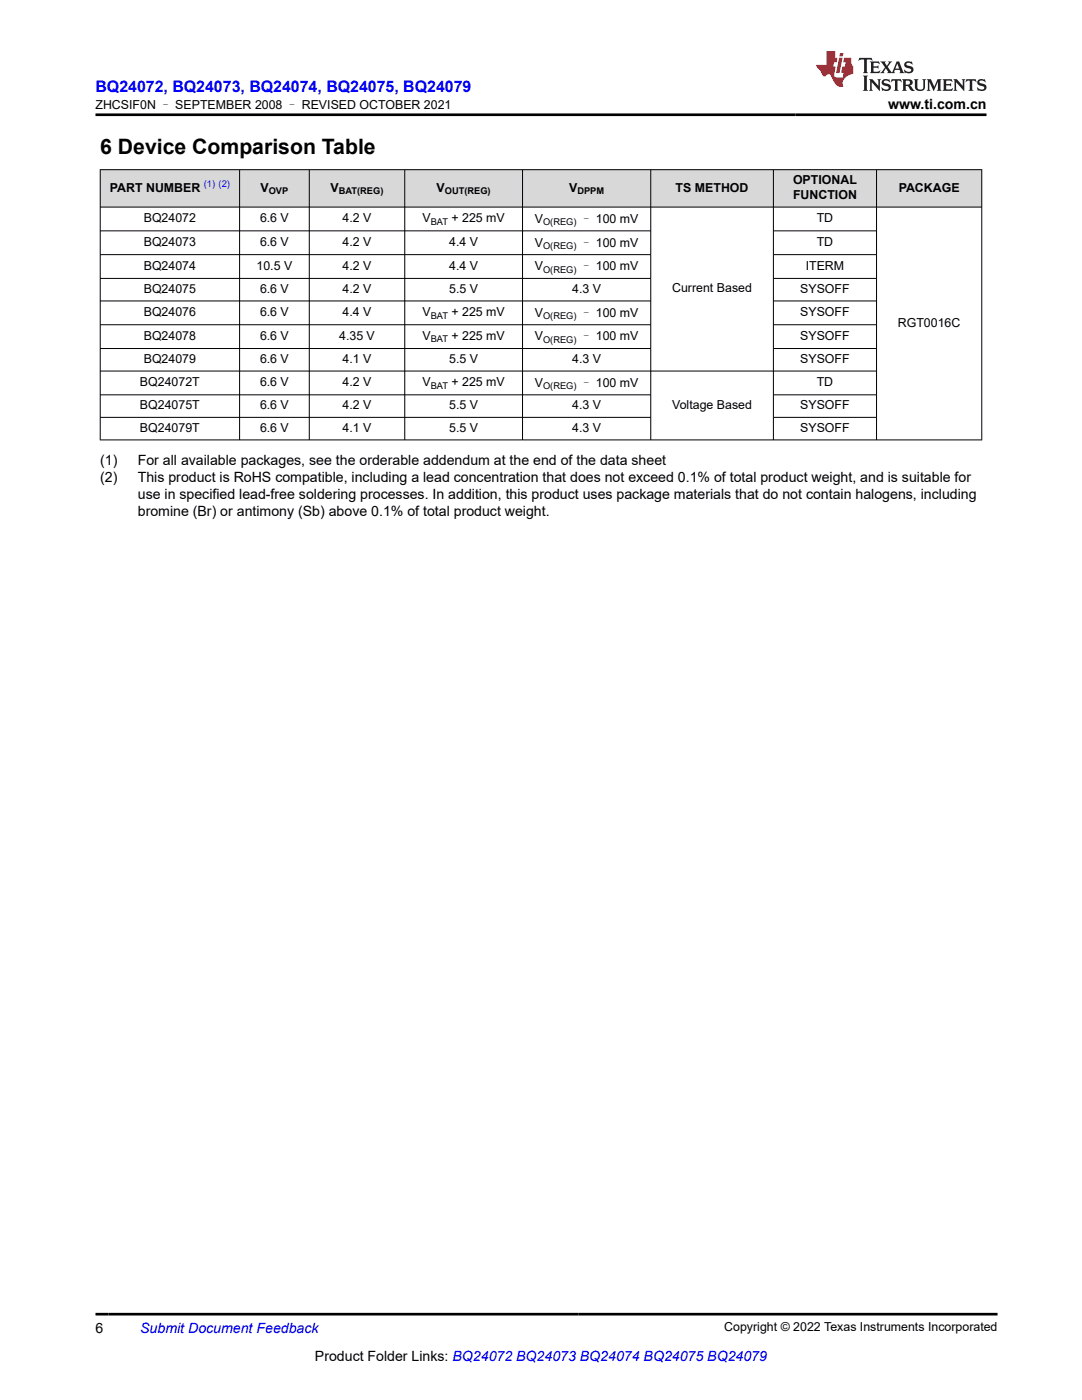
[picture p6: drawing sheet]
<svg xmlns="http://www.w3.org/2000/svg" width="216mm" height="279mm" viewBox="0 0 216 279" stroke-linecap="round" stroke-linejoin="round" font-family="sans-serif">
<defs><g id="words">
<text font-size="4.2" x="20" y="30.7">6 Device Comparison Table</text>
<text font-size="3.2" fill="#00f" x="19" y="18.3">BQ24072, BQ24073, BQ24074, BQ24075, BQ24079</text>
<g font-size="2.8">
<text x="177.2" y="21.7">www.ti.com.cn</text>
<text x="20" y="92.9">(1)</text>
<text x="27.5" y="92.9">For all available packages, see the orderable addendum at the end of the data sheet</text>
<text x="20" y="96.3">(2)</text>
<text x="27.5" y="96.3">This product is RoHS compatible, including a lead concentration that does not exceed 0.1% of total product weight, and is suitable for</text>
<text x="27.5" y="99.6">use in specified lead-free soldering processes. In addition, this product uses package materials that do not contain halogens, including</text>
<text x="27.5" y="103">bromine (Br) or antimony (Sb) above 0.1% of total product weight.</text>
<text x="19" y="266">6</text>
<text x="62.8" y="271.7">Product Folder Links: BQ24072 BQ24073 BQ24074 BQ24075 BQ24079</text>
</g>
<text font-size="2.8" fill="#00f" x="28" y="266">Submit Document Feedback</text>
<g font-size="2.5">
<text x="19.1" y="21.8">ZHCSIF0N – SEPTEMBER 2008 – REVISED OCTOBER 2021</text>
<text x="21.9" y="38.2">PART NUMBER</text>
<text x="52" y="38.2">V</text>
<text x="66" y="38.2">V</text>
<text x="87.1" y="38.2">V</text>
<text x="113.6" y="38.2">V</text>
<text x="134.8" y="38.2">TS METHOD</text>
<text x="158.2" y="36.8">OPTIONAL</text>
<text x="158.2" y="39.7">FUNCTION</text>
<text x="179.3" y="38.2">PACKAGE</text>
<text x="28.7" y="44.3">BQ24072</text>
<text x="51.9" y="44.3">6.6 V</text>
<text x="68.4" y="44.3">4.2 V</text>
<text x="84.3" y="44.3">V</text>
<text x="90.1" y="44.3">+ 225 mV</text>
<text x="106.7" y="44.5">V</text>
<text x="115.7" y="44.5">– 100 mV</text>
<text x="163" y="44.3">TD</text>
<text x="28.7" y="49.1">BQ24073</text>
<text x="28.7" y="53.8">BQ24074</text>
<text x="51.2" y="53.8">10.5 V</text>
<text x="51.9" y="49.1">6.6 V</text>
<text x="68.4" y="49.1">4.2 V</text>
<text x="68.4" y="53.8">4.2 V</text>
<text x="89.6" y="49.1">4.4 V</text>
<text x="89.6" y="53.8">4.4 V</text>
<text x="106.7" y="49.2">V</text>
<text x="106.7" y="54">V</text>
<text x="115.7" y="49.2">– 100 mV</text>
<text x="115.7" y="54">– 100 mV</text>
<text x="160.8" y="53.8">ITERM</text>
<text x="163" y="49.1">TD</text>
<text x="28.7" y="58.5">BQ24075</text>
<text x="51.9" y="58.5">6.6 V</text>
<text x="68.4" y="58.5">4.2 V</text>
<text x="89.6" y="58.5">5.5 V</text>
<text x="114.2" y="58.5">4.3 V</text>
<text x="134.1" y="58.3">Current Based</text>
<text x="159.7" y="58.5">SYSOFF</text>
<text x="28.7" y="63.1">BQ24076</text>
<text x="51.9" y="63.1">6.6 V</text>
<text x="68.4" y="63.1">4.4 V</text>
<text x="84.3" y="63.1">V</text>
<text x="90.1" y="63.1">+ 225 mV</text>
<text x="106.7" y="63.2">V</text>
<text x="115.7" y="63.2">– 100 mV</text>
<text x="159.7" y="63.1">SYSOFF</text>
<text x="179.2" y="65.2">RGT0016C</text>
<text x="28.7" y="67.8">BQ24078</text>
<text x="51.9" y="67.8">6.6 V</text>
<text x="67.7" y="67.8">4.35 V</text>
<text x="84.3" y="67.8">V</text>
<text x="90.1" y="67.8">+ 225 mV</text>
<text x="106.7" y="67.9">V</text>
<text x="115.7" y="67.9">– 100 mV</text>
<text x="159.7" y="67.8">SYSOFF</text>
<text x="27.9" y="77.1">BQ24072T</text>
<text x="28.7" y="72.4">BQ24079</text>
<text x="51.9" y="72.4">6.6 V</text>
<text x="51.9" y="77.1">6.6 V</text>
<text x="68.4" y="72.4">4.1 V</text>
<text x="68.4" y="77.1">4.2 V</text>
<text x="84.3" y="77.1">V</text>
<text x="89.6" y="72.4">5.5 V</text>
<text x="90.1" y="77.1">+ 225 mV</text>
<text x="106.7" y="77.2">V</text>
<text x="114.2" y="72.4">4.3 V</text>
<text x="115.7" y="77.2">– 100 mV</text>
<text x="159.7" y="72.4">SYSOFF</text>
<text x="163" y="77.1">TD</text>
<text x="27.9" y="81.7">BQ24075T</text>
<text x="51.9" y="81.7">6.6 V</text>
<text x="68.4" y="81.7">4.2 V</text>
<text x="89.6" y="81.7">5.5 V</text>
<text x="114.2" y="81.7">4.3 V</text>
<text x="134.1" y="81.6">Voltage Based</text>
<text x="159.7" y="81.7">SYSOFF</text>
<text x="27.9" y="86.2">BQ24079T</text>
<text x="51.9" y="86.2">6.6 V</text>
<text x="68.4" y="86.2">4.1 V</text>
<text x="89.6" y="86.2">5.5 V</text>
<text x="114.2" y="86.2">4.3 V</text>
<text x="159.7" y="86.2">SYSOFF</text>
<text x="144.5" y="265.7">Copyright © 2022 Texas Instruments Incorporated</text>
</g>
<text font-size="1.9" fill="#00f" x="40.7" y="37.4">(1) (2)</text>
<g font-size="1.9">
<text x="53.6" y="38.7">OVP</text>
<text x="67.6" y="38.7">BAT(REG)</text>
<text x="88.8" y="38.7">OUT(REG)</text>
<text x="115.2" y="38.7">DPPM</text>
<text x="85.9" y="44.8">BAT</text>
<text x="108.4" y="45">O(REG)</text>
<text x="108.4" y="49.7">O(REG)</text>
<text x="108.4" y="54.4">O(REG)</text>
<text x="85.9" y="63.6">BAT</text>
<text x="108.4" y="63.7">O(REG)</text>
<text x="85.9" y="68.3">BAT</text>
<text x="108.4" y="68.4">O(REG)</text>
<text x="85.9" y="77.6">BAT</text>
<text x="108.4" y="77.7">O(REG)</text>
</g>
</g></defs>
<g fill="#d8d8d8">
<path d="M20 33.9h175.9v7.4h-175.9z" fill-rule="evenodd"/>
<path d="M20.1 33.9h27.6v7.4h-27.6z" fill-rule="evenodd"/>
<path d="M47.9 33.9h13.8v7.4h-13.8z" fill-rule="evenodd"/>
<path d="M61.8 33.9h18.9v7.4h-18.9z" fill-rule="evenodd"/>
<path d="M80.8 33.9h23.4v7.4h-23.4z" fill-rule="evenodd"/>
<path d="M104.3 33.9h25.5v7.4h-25.5z" fill-rule="evenodd"/>
<path d="M129.9 33.9h24.4v7.4h-24.4z" fill-rule="evenodd"/>
<path d="M154.4 33.9h20.4v7.4h-20.4z" fill-rule="evenodd"/>
<path d="M175 33.9h20.8v7.4h-20.8z" fill-rule="evenodd"/>
</g>
<g fill="none" stroke="#000" stroke-width=".2">
<path d="M19.9 33.9h176.1M20 33.8v54.1M47.8 33.8v54.1M61.7 33.8v54.1M80.8 33.8v54.1M104.3 33.8v54.1M129.9 33.8v54.1M154.3 33.8v54.1M174.9 33.8v54.1M195.9 33.8v54.1M19.9 41.3h176.1M19.9 46.1h110"/>
<path d="M19.9 50.8h110M19.9 55.6h110M154.3 46.1h20.7M154.3 50.8h20.7M154.3 55.6h20.7M19.9 74.1h155.1M19.9 60.1h110M19.9 64.8h110M19.9 69.6h110M19.9 78.8h110M154.3 60.1h20.7M154.3 64.8h20.7"/>
<path d="M154.3 69.6h20.7M154.3 78.8h20.7M19.9 87.8h176.1M19.9 83.3h110M154.3 83.3h20.7"/>
</g>
<path d="M171.5 11.6l-.2 .5 .5-.2h.6v.1v2.2l-.2 .4h1l-.2-.4v-2.2v-.1h.5l.5 .2-.1-.5zM173.6 12.3l.2 .4v1.5l-.2 .4h1.9l.1-.6a1.08 1.08 0 0 1-1.3 .2v-.7h.6l.4 .2v-.7l-.4 .2h-.6v-.5l.2-.2a1 1 0 0 1 1 .3l-.1-.5zM175.7 12.3l.9 1.1-1 1.2h.9l-.2-.2 .5-.8 .4 .8-.2 .2h1.6l-.2-.2 .2-.5h.9l.1 .5-.1 .2h.9l-.2-.3-.8-2h-.5l-.9 2.2-.9-1.1 .9-1.1h-.8l.2 .2-.4 .6-.4-.6 .2-.2zM179 12.7l.4 1h-.7zM180.7 12.4a.65 .65 0 0 0-.2 .7 .65 .65 0 0 0 .6 .5l.6 .1 .1 .3a.79 .79 0 0 1-.7 .4 .79 .79 0 0 1-.7-.5l.1 .7 .2-.1a.93 .93 0 0 0 1.1 .1 .93 .93 0 0 0 .4-1 1.46 1.46 0 0 0-1.2-.6l-.1-.3a1.09 1.09 0 0 1 1.2 .2l-.2-.6-.1 .1-.5-.2zM172.2 15.1l.2 .4v2.2l-.2 .4h1l-.2-.4v-2.2l.2-.4zM173.4 15.8l.2 .4v1.5l-.2 .4h.8l-.3-.4 .1-1.3 1.6 1.8v-2l.2-.4h-.7l.1 .2 .1 1.1-1.2-1.3zM176.2 15.9a.65 .65 0 0 0-.2 .8 .65 .65 0 0 0 .6 .4l.6 .2 .1 .2a.79 .79 0 0 1-.7 .4 .79 .79 0 0 1-.7-.5l.1 .7 .2-.1a.93 .93 0 0 0 1.1 .1 .93 .93 0 0 0 .4-.9 1.46 1.46 0 0 0-1.2-.6l-.1-.4a1.09 1.09 0 0 1 1.2 .2l-.1-.6-.2 .1-.5-.1zM177.9 15.8l-.1 .6a.63 .63 0 0 1 .8-.3v1.6l-.3 .4h1l-.2-.4v-1.6a.66 .66 0 0 1 .8 .3l-.1-.6zM180 15.8l.2 .4v1.5l-.2 .4h1l-.2-.2-.1-.7h.5l.1 .2a.79 .79 0 0 0 1.2 .6l-1-.9a.61 .61 0 0 0 .6-.6 .61 .61 0 0 0-.5-.7zM180.8 16.1h.1a.47 .47 0 0 1 .5 .1 .47 .47 0 0 1 .1 .5l-.1 .1-.7 .1zM182.3 15.8l.2 .2a2.27 2.27 0 0 0 .4 2 1.04 1.04 0 0 0 1.7-.7v-1.3l.2-.2h-.8l.2 .4v1.1a.6 .6 0 0 1-.6 .6 .6 .6 0 0 1-.6-.6v-1.1l.3-.4zM184.9 15.8l.2 .4v1.5l-.2 .4h.8l-.3-.4v-1.4l.9 1.9 .9-1.9v1.4l-.3 .4h1l-.2-.4v-1.5l.2-.4h-.8l-.7 1.5-.6-1.5zM188.1 15.8l.2 .4v1.5l-.2 .4h1.9l.1-.6a1.09 1.09 0 0 1-1.3 .2v-.7h.6l.4 .2v-.6l-.4 .2h-.6v-.6l.2-.1a1.01 1.01 0 0 1 1 .3l-.1-.6zM190.2 15.8l.3 .4v1.5l-.3 .4h.8l-.2-.4v-1.3l1.6 1.8v-2l.2-.4h-.7l.2 .2v1.1l-1.2-1.3zM192.8 15.8l-.1 .6a.63 .63 0 0 1 .8-.3v1.6l-.3 .4h1l-.2-.4v-1.6a.66 .66 0 0 1 .8 .3l-.1-.6zM195.2 15.9a.65 .65 0 0 0-.2 .8 .65 .65 0 0 0 .6 .4l.6 .2 .2 .2a.79 .79 0 0 1-.7 .4 .79 .79 0 0 1-.7-.5l.1 .7 .2-.1a.93 .93 0 0 0 1 .1 .93 .93 0 0 0 .5-.9 1.46 1.46 0 0 0-1.3-.6v-.4a1.09 1.09 0 0 1 1.2 .2l-.2-.6-.2 .1-.5-.1z" fill="#231f20"/>
<path d="M164.9 10.2v2.8h-2l.1 .3 .8 1a.95 .95 0 0 0 1 .9 .59 .59 0 0 1 .5-.4 .59 .59 0 0 1 .5 .4l.4 .7a1.59 1.59 0 0 0 2.1 1.4 1.61 1.61 0 0 1 1-2.3l1-.3-.1-1.5a1.59 1.59 0 0 1-.3-1.7h-1.5l-.2 .9h.6l-.2 .9h-.5l-.2 1v.2l.4 .1-.1 .9h-.7a.73 .73 0 0 1-1-.7l.3-1.5h-.5l.1-.9h.5l.2-.9h-.5v-1.3zM167.4 11.5l-.6 3.1h.7l.6-3.1zM167.6 10.6l-.1 .6h.7l.1-.6z" fill="#ed1c24"/>
<path d="M19 22.9h177.8M19 262.3h180" fill="none" stroke="#000" stroke-width=".53"/>
<use href="#words"/>
</svg>
